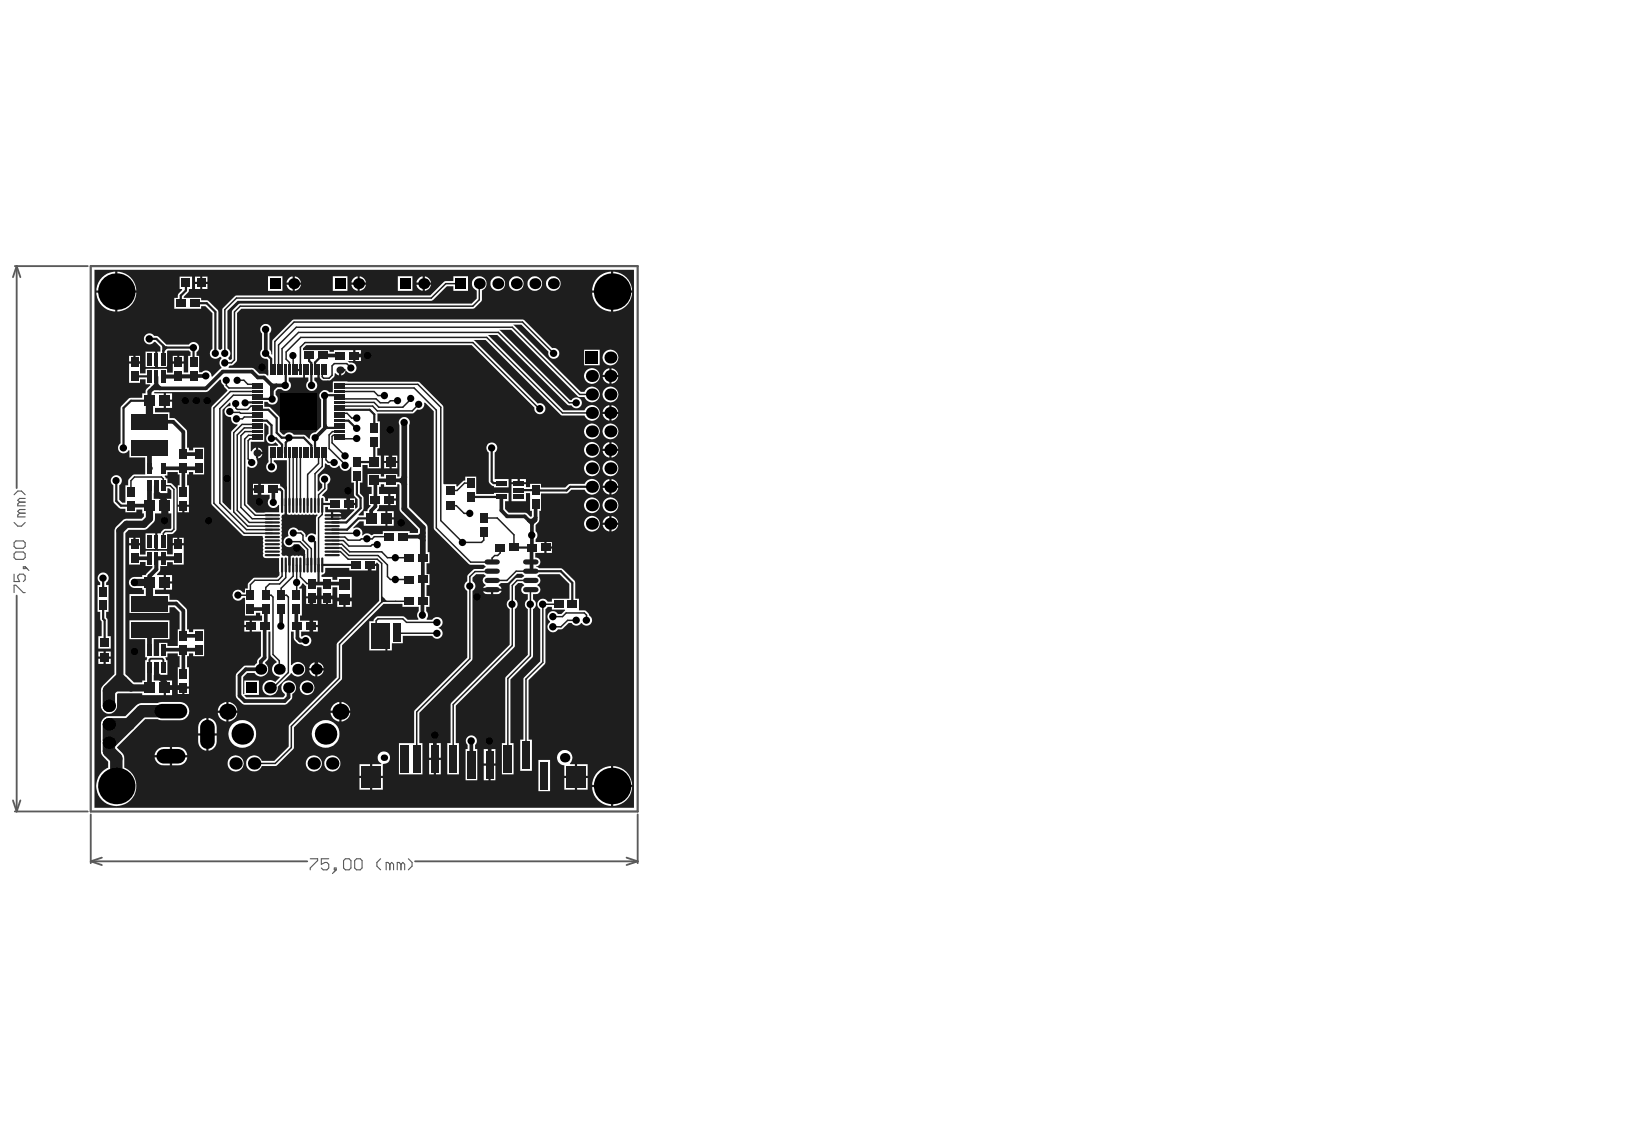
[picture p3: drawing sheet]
<svg xmlns="http://www.w3.org/2000/svg" width="287mm" height="202mm" viewBox="0 0 287 202" stroke-linecap="round" stroke-linejoin="round" font-family="sans-serif">
<g fill="none" stroke="#5a5a5a" stroke-width=".33">
<path d="M2.6 46.9h12.9M2.9 46.9l.7 2M2.9 46.9l-.6 2M2.9 46.9v39.2M2.9 105.1v38M2.3 141.2l.6 1.9M2.6 143.1h12.9M3.6 141.2l-.7 1.9M16 151.9l2 .7M16 143.7v8.6M16 151.9h38.2M18 151.3l-2 .6"/>
<path d="M73.2 151.9h39.3M110.5 151.3l2 .6M112.5 151.9l-2 .7M112.5 143.7v8.6"/>
</g>
<path d="M16 46.9h96.5v96.2h-96.5z" fill="none" stroke="#5a5a5a" stroke-width=".39"/>
<g fill="none" stroke="#5a5a5a" stroke-width=".2">
<path d="M2.5 95.7l.3-.3h1.3l.3 .3v.7l-.3 .3h-1.3l-.3-.3zM2.5 97.7l.3-.3h1.3l.3 .3v.6l-.3 .4h-1.3l-.3-.4zM2.5 92.2l.6 .6h.7l.6-.6M2.5 87.3l.6-.7h.7l.6 .7M3.5 88.6l-.4 .3v.3h1.3M3.5 90.5l-.4 .4v.3h1.3M3.5 90.5h.9M3.5 88.6h.9M4.1 100h.3v.3h-.3zM4.4 100l.7 .6M4.4 89.9h-.9l-.4 .3 .4 .3M4.4 87.9h-.9l-.4 .3 .4 .4"/>
<path d="M2.5 101.3v1.3h1l-.4-.7v-.3l.4-.3h.6l.3 .3v.7l-.3 .3M2.5 104.5v-1.3h.3l1.3 1.3h.3M54.7 151.5h1.3v.3l-1.3 1.3v.3M58 151.5h-1.3v1l.6-.4h.4l.3 .4v.6l-.3 .3h-.7l-.3-.3M59 153.1h.3v.3h-.3zM59.3 153.4l-.7 .7M60.6 151.8l.3-.3h.7l.3 .3v1.3l-.3 .3h-.7l-.3-.3zM62.6 151.8l.3-.3h.6l.4 .3v1.3l-.4 .3h-.6l-.3-.3zM67.1 151.5l-.6 .6v.7l.6 .6M68.8 152.5l-.4-.4h-.3v1.3M68.8 152.5v.9M68.8 152.5l.3-.4 .3 .4v.9"/>
<path d="M70.7 152.5l-.3-.4h-.3v1.3M70.7 152.5v.9M70.7 152.5l.4-.4 .3 .4v.9M72 151.5l.7 .6v.7l-.7 .6"/>
</g>
<g fill="#1e1e1e">
<path d="M39.2 72.3l1.3-1.3 .1 .1v.5a.98 .98 0 0 0-1 1.1 .98 .98 0 0 0 1.1 .9 1.1 1.1 0 0 0 1.1 1.2l.1 .2-1 1-.1 .3v13.6h-.2l-1.4-1.3z"/>
<path d="M46.6 74.7h.2l.6 .5v1.3a.98 .98 0 0 0-.2 1.5 .98 .98 0 0 0 1.4 0l.5 .5-.1 .1h-1.7l.1 2.9a.97 .97 0 0 0-.2 1.5 .97 .97 0 0 0 1.5-.1 .97 .97 0 0 0-.4-1.4v-.3h2.3v6.2l-.1 .1h.1v3.3l.1-.1 .4 .1 .3-.1 .3 .1 .3-.1 .3 .1 .4-.1 .3 .1 .3-.1 .3 .1 .3-.1 .4 .1 .3-.1 .3 .1 .3-.1 .8 .1-.3 .6v2.8l-.1 .1a.95 .95 0 0 0-1.5 .5l-.2-.1a1.13 1.13 0 0 0-1.3-1.2 .97 .97 0 0 0-1.3-.3 .97 .97 0 0 0-.4 1.3l-.1 .1a.97 .97 0 0 0-.6 1.5 .97 .97 0 0 0 1.6-.1h.9l1.1 1.1v.8l-.1 .1h.1l-.1 1.6h-.2l-.1-1.6-.1 .1-.3-.1-.3 .1-.4-.1-.3 .1-.3-.1-.3 .1-.1-.1-.1 1.6h-.3v-1.6l-.2 .1-.5-.1a.44 .44 0 0 1-.5-.1 .44 .44 0 0 1 0-.6l-.1-.3 .1-.4-.1-.3 .1-.3-.1-.3 .1-.4-.1-.2 .1-.4-.1-.3 .1-.3-.1-.3 .1-1-.1-.3 .1-.3-.1-.4 .1-.3a.44 .44 0 0 1 0-.6 .44 .44 0 0 1 .5-.1l.1-3.3h.1l-.3-1.2-.6-.5-.1-.5h-3.4v2h1.6a1.18 1.18 0 0 1-.3 1.1 .98 .98 0 0 0 .6 1.1 .98 .98 0 0 0 1.2-.4h.1v1.3h-4l-1.6-1.6v-6.5h.1a.96 .96 0 0 0 1.3 0 .96 .96 0 0 0 .2-1.3l.1-.1-.2-.1v-1.8l-.4 .2-.3 .4h-.2v-1.7h2.4zM45.5 79v.7l.8-.1a.9 .9 0 0 0-.8-.6zM45.5 80.1l.1 .7a.97 .97 0 0 0 .7-.7zM44.6 85.3v.8h1v-.8zM44.6 86.5v.8h1v-.8z"/>
<path d="M57.3 81.8l.2-.1 .3 .3h.3a.97 .97 0 0 0 1.7 .1l.1 .1a.98 .98 0 0 0 .9 .9 .98 .98 0 0 0 1-.8l.2 .1v2.7h.4l.1 2.3 .6 .7v1.3l-.3 .3h-.2v-.6h-.9v.7h.8v.2l-1.6 1.6h-.5l-.1-.1-.1 .1h-1.6v-.3h1.6v-.2h-1.6v-.2h-.2v-.5l-1-.1v-.9h.5v.4h3.4v-1.9h-3.4v.5h-.5a.7 .7 0 0 0-.4-.9l-.2-.2 .9-.9 .1-1a.97 .97 0 0 0 .2-1.5 .97 .97 0 0 0-1.4 0 .97 .97 0 0 0 .2 1.5v.6l-.6 .7-.2-.1v-2.9l1.2-1.1zM61.7 87.9v.8h.9v-.8zM58.8 90.4v.3h1.4l-.3-.3z"/>
<path d="M67.2 85.4h.6v.5h2.3v-.5l.4 .1v4.6l3.2 3.3v.5l-1.4 .1v-.3h-4.8v.5h-1.5l-.5 .2a.94 .94 0 0 0-1.5 .1l-.2-.1a.95 .95 0 0 0-.2-1.2 .95 .95 0 0 0-1.2 0l-.1-.1 1.1-1.1h.8v.7h3.8v-2.5h-1.5v-.2a.83 .83 0 0 0 .4-.9h1.6v-2h-1.6v-1.2h.3zM68.9 87.1v.8h.9v-.8zM68.9 88.3v.8h.9v-.8zM68.3 90.2v1h1.2v-1zM68.3 91.6v1.1h1.2v-1.1z"/>
<path d="M16.7 47.6h95.1v94.9h-95.1zM35.7 48.8v.9h.9v-.9zM34.4 48.8v.9h.9v-.9zM74.9 48.8v1h1.1v-.1a1.27 1.27 0 0 0-1.1-.9zM73.8 49.1l-.3 .7h1v-1zM63.4 48.8v1h1.1a1.18 1.18 0 0 0-1.1-1zM62.3 49.1l-.3 .7h1.1v-1zM52 48.8v1h1.1v-.1a1.27 1.27 0 0 0-1.1-.9zM50.9 49.1l-.4 .7h1.1v-1zM35.7 50.1v.9h.9v-.9zM34.4 50.1v.9h.9v-.9zM108.2 47.9v3.3h3.3a3.5 3.5 0 0 0-3.3-3.3zM105.5 48.9a3.5 3.5 0 0 0-1.1 2.3h3.4v-3.3a3.5 3.5 0 0 0-2.3 1zM20.7 47.9v3.3h3.3a3.5 3.5 0 0 0-3.3-3.3zM18 48.9a3.5 3.5 0 0 0-1 2.3h3.3v-3.3a3.5 3.5 0 0 0-2.3 1zM74.9 50.2v1.1h.2a1.25 1.25 0 0 0 .9-1.1zM73.5 50.2a1.27 1.27 0 0 0 1 1.1v-1.1zM63.4 50.2v1.1h.2a1.17 1.17 0 0 0 .9-1.1zM62 50.2a1.18 1.18 0 0 0 1.1 1.1v-1.1zM52 50.2v1.1h.1a1.25 1.25 0 0 0 1-1.1zM50.5 50.2l.1 .2a1.25 1.25 0 0 0 1 .9v-1.1zM31.7 48.8v2.2h.4v.1l-.7 .9v.5h-.7v2h4.8v-.5h.7l1.3 1.2v6.3l-.2 .2a.96 .96 0 0 0 0 1.4 .96 .96 0 0 0 1.4-.2l.4 .2v.2a.96 .96 0 0 0-.1 1.4v.3l-1.6 1.5-.1-.1a.98 .98 0 0 0-.6-1 .98 .98 0 0 0-1.1 .3h-.5v-2.9h-.4v-.7a.97 .97 0 0 0 .1-1.5 .97 .97 0 0 0-1.5 .2h-4l-1.3-1.4-.8-.1-.2-.2a.97 .97 0 0 0-1.4 0 .97 .97 0 0 0 .2 1.5 .97 .97 0 0 0 1.4-.3h.2l.9 .9v.8h-.5v2.8h1.7v-2.8l.1-.2h3.7l.3 .3v.7h-.4v2.9h-.8v-1.6h-1.9v1.6h-1v-.7h-3.8v.9h-1v-1.8h-1.9v3.4h1.9v-.6h1v.9h.8v.1l-.8 .9v.6h-.6v.8h-2.2l-1.6 1.6v6.4l-.2 .1a.97 .97 0 0 0 .1 1.5 .97 .97 0 0 0 1.5-.4h.1v1.3h2.8v3h-2l-.9 .9-.1 1h-.5v3.1h-.5l-.6-.6v-2.5a.97 .97 0 0 0 .3-1.4 .97 .97 0 0 0-1.5 0 .97 .97 0 0 0 .2 1.4v2.8l.1 .3 1.1 1h.9v.7h1.9v-.5h1.1v.7h.3v.5l-.4 .4h-2.7l-.5 .1-1.3 1.3-.3 .5v25.5l-2 2-.4 .6v3a1.42 1.42 0 0 0 1.4 1.4 1.42 1.42 0 0 0 1.4-1.4v-2.1l.2-.1h4.3v.3h3.8v-2.6h-1.8v-1h.3v-1.3h.4v1.3h1.7v-2.5h-.2l-.2-.5 .4-.1v-.6h1.9v.4h.3v2h-.3v3.4h1.9v-3.4h-.3v-2h.3v-.4h.8v.4h1.9v-4.7h-1.9v.5h-.8v-.5h-.3v-3.3l-.2-.4-1.5-1.5h-1.4v-1h-2.6v-.8h1.6v-2.6h-1.2v-.1a1.24 1.24 0 0 0 .6-1.5h1.2v-.6h1v.4h1.9v-3.4h-1.9v1.6h-1v-.7h-3.8v.7h-1v-1.6h-1.9v3.4h1.9v-.5h1v.7h1.2v.3l-1.2 1.3h-.6v.4h-1.4a.98 .98 0 0 0-1 .9 .98 .98 0 0 0 1 1h1.4v.3h.3v.8h-2.6v3.3h7.1v-1h.9l.9 .9v3h-.3v2.9h-1.9v-.5h-1.4v2.3h-1v-3h2.8v-3.3h-7.1v3.3h2.8v3.2h.3l.1 .2-.1 .4h-.3v3.5h-.5v.4h-1.5l-1.5-1.5v-24.9l.6-.5 2.9-.1 1.5-1.3a1.82 1.82 0 0 0 .2-1.5h1.6v-2.6h-1.8v-1h.3v-1.3h.4v1.3h1.7v-.9h.3l.4 .4v1.5h-.9v2.6h.9v2.6l-1.3 .1-.4 .5-.1 .3h-.6v2.7h1.7v-2.6h.9l.6-.5 .1-.3v-7.1l-.1-.3-.8-.8h-.7v-.8h-.3l-.1-.5h.4v-.6h1.9v.4h.3v1.9h-.3v3.4h1.9v-3.4h-.3v-1.9h.3v-.4h.8v.4h1.9v-4.7h-1.9v.4h-.8v-.4h-.3v-2.8l-.2-.5-2-1.9-.9-.1v-1h-2.6v-.7h1.6v-2.6h-1.7v-.1v-.1h9.1l.5-.2 2-2.1 .2 .1 .1 .6 .4 .3 .1 .4 .5 .6-2.7 2.7-.1 .4v16.9l5.6 5.6h3.4l.2 .6-.1 .2 .1 .4-.1 .3 .1 1-.1 .3 .1 .3a.51 .51 0 0 0-.1 .5 .51 .51 0 0 0 .5 .3h2.3l.1 3.1-.4 .4h-4.1l-1.1 1v.9h-.5v.7a.66 .66 0 0 1-.7-.4 .96 .96 0 0 0-1.3 .4 .96 .96 0 0 0 .3 1.3 .96 .96 0 0 0 1.3-.4h.4v3.2h1.9v-.5h.8v.5h.3v.9h-1.8v1.9h1.6v4.3l-.5 .5-.2 .7-.4 .5h-1.8l-1.4 1.5v4.1l1 1.1 .5 .2h7a1.75 1.75 0 0 0 1.4-1.9 1.29 1.29 0 0 0 .3-1.9 1.29 1.29 0 0 0-2 0 1.29 1.29 0 0 0 .3 1.9v.3l-.3 .3h-6.5l-.3-.4h2.6v-2.6h-2.6v2.4h-.2v-3l.7-.7h1.3a1.3 1.3 0 0 0 2 .3 1.3 1.3 0 0 0-.1-2l-.1-.2 .6-.5v-.3v-4.6h.4v4.2l1.1 1.1-.2 .2a1.3 1.3 0 0 0-.6 1.5 1.3 1.3 0 0 0 1.3 1l.1 .1-.9 .8a1.36 1.36 0 0 0-2.1 .4 1.36 1.36 0 0 0 1 1.9 1.36 1.36 0 0 0 1.6-1.5l2.3-2.3 .2-.1a1.29 1.29 0 0 0 1.9 .4 1.29 1.29 0 0 0 0-2 1.29 1.29 0 0 0-1.9 .2h-.2v-5.9h.5v1.1a1.48 1.48 0 0 0 1.4 1.2 .99 .99 0 0 0 1.4 0 .99 .99 0 0 0 0-1.4 .99 .99 0 0 0-1.4 0l-.1-.1v-.8h1.6v-1.9h-1.8v-.9h.3v-4.8h-.4v-.2l.4-.4 .1-.3h.1l.6 .5v1.8h1.9v-1.6h.8v1.6h1.9v-1.6h.9v1.9h2.5v-3.7h-2.5v.5h-.9v-.5h-1.9v-.4l.1-.1a.56 .56 0 0 0 .6-.5v-.6h4.2v.4h3.4v-1h.2v-.1h1.1v-.2l.2-.1 .4 .4v6.4l-7.4 7.5-.1 6-8.3 8.3-.2 .3v3.6l-2.5 2.5h-2.2l-.1-.3a1.41 1.41 0 0 0-2.2-.3 1.41 1.41 0 0 0 .2 2.2 1.41 1.41 0 0 0 2.1-.7h2.5l3.1-3.1v-3.7l8.5-8.5v-6l7.4-7.3h3.3v.5h2.9v.8l-.3 .7 .2 .7v.1h-1.9l-.8-.6h-4.4l-.7 .5-.1 .4h-.8v5.1h2.9v-2.5h.3v2.5h.8v-1.2h2v-1.3h5.1a.98 .98 0 0 0 1.7 .1 .98 .98 0 0 0-.5-1.6 .97 .97 0 0 0 .5-1.5 .97 .97 0 0 0-1.7 .1h-.9l-.1-.1 .3-.4a.94 .94 0 0 0-.3-1v-.8h.6v-1.9h-.6v-1.9h.6v-1.9h-.6v-1.9h.6v-2h-.4v-4.3l-.2-.7-3-3v-14.4l.1-.2a.98 .98 0 0 0-1.1-1.2 .98 .98 0 0 0-.7 1.4v9l-.4 .1v-.5h-2.3v.5h-.6v-.5h-2.4v2.3h.8v1.2h-.5v2h.2l.1 .1-.6 .6v.4h-.6v.7h-.9l-.1-.1 .8-.8 .1-.4v-1.9l-.6-.7v-1.9h.4v-3.1h.9v.6h2.4v-2.2h-.7v-1.3h.5v-4.8h-.4l-.1-1.4h6.2l.3-.1 .6-.6a1 1 0 0 0 1.2-1.2h.2l1.5 1.5v20.8l6.2 6.2 .3 .1h2.3l.4 .3v.1l-.4 .4h-1.5l-.3 .1-1 1-.1 1a.96 .96 0 0 0 0 1.7v11.8l-9.3 9.4-.1 5.7h-2.6v5.5h4.1v-5.5h-.5v-5.4l9.3-9.3v-12.2a.97 .97 0 0 0 0-1.7v-.6l.7-.6h1.3l.4 .2-.1 .2a.78 .78 0 0 0-.5 .7 .78 .78 0 0 0 .6 .7v.2l-.3 .2-.2 .3h3.3l-.2-.3-.3-.2v-.2l.3-.3h1.3l1.6-1.6h.9l.4 .3v.2l-.4 .2-1.1 .1-1.1 1.1v2.6a.96 .96 0 0 0 0 1.7v6.3l-10.4 10.4v7h-.6v5.5h2.1v-5.5h-.6v-6.6l10.4-10.4v-6.7l.4-.3 .1-.5-.1-.5-.4-.4v-2.3l.6-.6h.7l.4 .3v.2a.82 .82 0 0 0-.5 1.1 .82 .82 0 0 0 1.1 .4v.9a.96 .96 0 0 0 0 1.7v8.1l-3.9 3.9-.1 .3v11.4h-.6v5.5h2.1v-5.5h-.6v-11.3l4-3.9 .1-8.5a.96 .96 0 0 0-.1-1.7v-.9h.5a.77 .77 0 0 0 .8-.6 .77 .77 0 0 0-.5-.9v-.2a.78 .78 0 0 0 .5-.7 .78 .78 0 0 0-.5-.7v-.2l.3-.2h3.6l1.7 1.7v2.6h-3v.5h-.8a.96 .96 0 0 0-1.5-.2 .96 .96 0 0 0 .2 1.5v9.3l-2.8 2.8-.2 .3v10.7h-.5v5.5h2v-5.5h-.6v-10.5l3-3v-9.6l.4-.4h.8v.5h2.2l.1 .2-.7 .6h-.6a.97 .97 0 0 0-1.5-.2 .97 .97 0 0 0 .1 1.5l-.1 .3a.97 .97 0 0 0 .1 1.4 .97 .97 0 0 0 1.4-.3h.7l1.2-1.1h.5l.4 .3 .5 .2 .5-.2 .3-.3h.1a.98 .98 0 0 0 1.6 .1 .98 .98 0 0 0-.3-1.5l-.1-.3-.5-.5h-1.2v-2.1h-.6l-.1-3-2.1-2.2-.4-.2h-3.8l-.6-.3a.79 .79 0 0 0 .8-.8 .79 .79 0 0 0-.9-.8v-.8h1.6v-1.9h-1.5v-.5a.95 .95 0 0 0 0-1.4v-1.1l.3-.3a.95 .95 0 0 0 .3-1v-1.2h.3v-3.1h4.5h.2l.7-.6h2.3l.1 .2a1.39 1.39 0 0 0 2.1 .3 1.39 1.39 0 0 0-.1-2.2 1.39 1.39 0 0 0-2.1 .6l-2.7 .1-.7 .6h-4.3v-.7h-1.9v.6h-.7v-.5h-2.6v3h2.6v-1.4h.7v3.1h.3v.9l-.3 .1-.7-.6-3.1-.1-.6-.6v-1.4h.6v-1.5h-2.6v.2h-3.1v-3h-1.9v.7h-.4l-1 1h-.2v-.4h-2.2l-.1-.1v-13.6l-4.2-4.2-.3-.2h-15v1.9h-.6a.96 .96 0 0 0-1.5-.1 .96 .96 0 0 0 0 1.4v4.8l-.9 1-.6 .1a.92 .92 0 0 0-.4 1h-.2l-.8-.7h-1.9a1 1 0 0 0-1.6 0h-.3l-.6-.6v-2.5l-1.6-1.7-1.1-.1v-.9h.6a.97 .97 0 0 0 1.5 .3 .97 .97 0 0 0-.1-1.6v-.6l.4-.4a1.16 1.16 0 0 1 1.1 .3 .96 .96 0 0 0 1.1-.5 .96 .96 0 0 0-.3-1.2v-.6h2.6v-1.3h.3v1.3h.6v.6a.97 .97 0 0 0-.1 1.5 .97 .97 0 0 0 1.5-.1 .97 .97 0 0 0-.4-1.5v-.5h.7v-1.3h.2v1.3l.4 .4 .4 .2 1.1-.1a1.29 1.29 0 0 0 .8-1.2l.2-.1 .6 .4v-.9h.2v-.2h.9l.1 .2a.98 .98 0 0 0 1.2 .6 .98 .98 0 0 0 .6-1.2 .98 .98 0 0 0-1.2-.7l-.3-.3h1v-1.9h-3.4v.3h-.8v-.3h-4.7v-.4l.6-.5h29.2l11.1 11a.96 .96 0 0 0 .9 1.2 .96 .96 0 0 0 1-1.2 .96 .96 0 0 0-1.3-.7l-11.3-11.2h2.1l13.3 13.3h4.1a1.39 1.39 0 0 0 2.1 .7 1.39 1.39 0 0 0 0-2.3 1.39 1.39 0 0 0-2.1 .7h-3.7l-13.4-13.3h1.7l12.4 12.3 .7 .1a.97 .97 0 0 0 1.5 .3 .97 .97 0 0 0 0-1.5 .97 .97 0 0 0-1.5 .3h-.2l-12.5-12.4h2.1l11.7 11.7 .4 .1h.8l.1 .3a1.39 1.39 0 0 0 2.2 .3 1.39 1.39 0 0 0-.2-2.2 1.39 1.39 0 0 0-2.1 .7h-.7l-11.9-11.8h1.5l4.8 4.8a.97 .97 0 0 0 .8 1.2 .97 .97 0 0 0 1.1-1.1 .97 .97 0 0 0-1.3-.8l-4.9-4.9-.3-.1h-40.3l-.3 .1-3.5 3.5-.1 2.5-.2-.1v-.3l-.3-.5v-2.8a.97 .97 0 0 0 .1-1.4 .97 .97 0 0 0-1.4 0 .97 .97 0 0 0 0 1.4v2.9a.96 .96 0 0 0-.2 1.1 .96 .96 0 0 0 1.1 .5l.2 .2v2.7l-.1 .1-.4-.3-1.1-.1-.8-.8-.5-.2h-4.1v-.2l.2-.2h.3a1.42 1.42 0 0 0 1-.9v-8.4l.8-.7h40.8l.3-.2 1.3-1.2v-1.9a1.3 1.3 0 0 0 .6-2 1.3 1.3 0 0 0-2.1 0 1.3 1.3 0 0 0 .6 2v1.5l-.9 .9h-41l-1.2 1.1-.1 .3v8.3l-.4 .2-.2-.2v-.3a.94 .94 0 0 0-.2-1.5v-6.7l1.8-1.7h34.2l.3-.2 2.4-2.4h1.2v.8h2.6v-2.6h-2.6v.9h-1.4l-.3 .1-2.4 2.4-34.3 .1-2.4 2.3v7l-.3 .2-.4-.2v-6.7l-1.8-1.8h-1.2v-.5h-3.1v-.2l.9-.9v-.4h.6v-2.2zM70.2 48.7v2.6h2.6v-2.6zM58.7 48.7v2.6h2.6v-2.6zM47.3 48.7v2.6h2.5v-2.6zM96.3 50a1.3 1.3 0 0 0 2.6 0 1.3 1.3 0 0 0-2.6 0zM93 50a1.3 1.3 0 0 0 2.6 0 1.3 1.3 0 0 0-2.6 0zM89.8 50a1.3 1.3 0 0 0 2.6 0 1.3 1.3 0 0 0-2.6 0zM86.5 50a1.3 1.3 0 0 0 2.6 0 1.3 1.3 0 0 0-2.6 0zM20.7 51.6v3.4a3.5 3.5 0 0 0 3.3-3.4zM17 51.6a3.5 3.5 0 0 0 3.3 3.4v-3.4zM108.2 51.6v3.4a3.5 3.5 0 0 0 3.3-3.4zM104.4 51.6a3.5 3.5 0 0 0 3.4 3.4v-3.4zM62.7 61.8v.7h1v-.7zM62.7 62.9v.8h1v-.8zM31.6 62.8v.9h.8v-.9zM30.5 62.8v.9h.8v-.9zM23.9 62.8v.9h.8v-.9zM22.8 62.8v.9h.7v-.9zM103 61.7v2.7h2.8v-2.7zM106.3 63.1a1.4 1.4 0 0 0 2.8 0 1.4 1.4 0 0 0-2.8 0zM25.7 62v2.8h1.7v-2.8zM107.9 65v1.1h1.1a1.38 1.38 0 0 0-1.1-1.1zM106.7 65.3l-.4 .8h1.2v-1.1zM60.2 65.5v.7a.88 .88 0 0 0 .7-.7zM107.9 66.5v1.2a1.38 1.38 0 0 0 1.1-1.2zM106.3 66.5a1.38 1.38 0 0 0 1.2 1.2v-1.2zM103 66.3a1.4 1.4 0 0 0 2.8 0 1.4 1.4 0 0 0-2.8 0zM29.3 69.4v1.1h1v-1.1zM106.3 69.6a1.4 1.4 0 0 0 2.8 0 1.4 1.4 0 0 0-2.8 0zM29.3 70.8v1.2h1v-1.2zM107.9 71.5v1.1h1.1a1.38 1.38 0 0 0-1.1-1.1zM106.7 71.9l-.4 .7h1.2v-1.1zM107.9 73v1.2a1.38 1.38 0 0 0 1.1-1.2zM106.3 73a1.38 1.38 0 0 0 1.2 1.2v-1.2zM106.3 76.1a1.4 1.4 0 0 0 2.8 0 1.4 1.4 0 0 0-2.8 0zM103 76.1a1.4 1.4 0 0 0 2.8 0 1.4 1.4 0 0 0-2.8 0zM107.9 78v1.2h1.1a1.38 1.38 0 0 0-1.1-1.2zM106.7 78.4l-.4 .8h1.2v-1.2zM107.9 79.5v1.2a1.38 1.38 0 0 0 1.1-1.2zM106.3 79.5a1.38 1.38 0 0 0 1.2 1.2v-1.2zM103 79.3a1.4 1.4 0 0 0 2.8 0 1.4 1.4 0 0 0-2.8 0zM69.1 80.4v.9h1v-.9zM67.8 80.4v.9h.9v-.9zM69.1 81.7v.9h1v-.9zM67.8 81.7v.9h.9v-.9zM106.3 82.6a1.4 1.4 0 0 0 2.8 0 1.4 1.4 0 0 0-2.8 0zM103 82.6a1.4 1.4 0 0 0 2.8 0 1.4 1.4 0 0 0-2.8 0zM91.7 84.5v.6h1.1v-.6zM90.2 84.5v.6h1.1v-.6zM107.9 84.5v1.2h1.1a1.38 1.38 0 0 0-1.1-1.2zM106.7 84.9l-.4 .8h1.2v-1.2zM86 78.3l-.2 .7 .1 .5 .3 .3v5.3l.5 .5 .4 .1v.3h2.6v-1.5h-2.4v-4.7a.97 .97 0 0 0 .2-1.4 .97 .97 0 0 0-1.5-.1zM107.9 86.1v1.1a1.38 1.38 0 0 0 1.1-1.1zM106.3 86.1a1.38 1.38 0 0 0 1.2 1.1v-1.1zM32.5 89.4v1h.8v-1zM31.4 89.4v1h.7v-1zM106.3 89.1a1.4 1.4 0 0 0 2.8 0 1.4 1.4 0 0 0-2.8 0zM103 89.1a1.4 1.4 0 0 0 2.8 0 1.4 1.4 0 0 0-2.8 0zM107.9 91v1.2h1.1a1.38 1.38 0 0 0-1.1-1.2zM106.7 91.4l-.4 .8h1.2v-1.2zM107.9 92.6v1.2a1.38 1.38 0 0 0 1.1-1.2zM106.3 92.6a1.38 1.38 0 0 0 1.2 1.2v-1.2zM103 92.4a1.4 1.4 0 0 0 2.8 0 1.4 1.4 0 0 0-2.8 0zM31.6 94.9v.9h.8v-.9zM30.5 94.9v.9h.8v-.9zM23.9 94.9v.9h.8v-.9zM22.8 94.9v.9h.7v-.9zM96.4 95.6v.8h1v-.8zM25.7 94.1v2.7h1.7v-2.7zM96.4 96.8v.7h1v-.7zM65.4 99.8v.8h.9v-.8zM29.3 101.4v1.1h1v-1.1zM29.3 102.9v1.1h1v-1.1zM87 104.2v.6h.7a.76 .76 0 0 0 .8-.6zM85.2 104.2a.76 .76 0 0 0 .7 .6h.7v-.6zM17.5 101.3l-.3 .4a.92 .92 0 0 0 .5 1.1v.4h-.5v4.7h.5v1.3l.2 .4v2.6h-.6v2.2h2.2v-2.2h-.5v-2.8l-.3-.5v-1h.4v-4.7h-.4v-.4a.97 .97 0 0 0 .3-1.5 .97 .97 0 0 0-1.5 0zM57.9 105.5v1h.7v-1zM56.7 105.5v1h.8v-1zM55.2 105.5v1h.7v-1zM54 105.5v1h.8v-1zM61 105.9v1.1h1v-1.1zM59.5 105.9v1.1h1.1v-1.1zM55.1 109.5v.7h1v-.7zM43.1 109.5v.7h.9v-.7zM55.1 110.6v.8h1v-.8zM43.1 110.6v.8h.9v-.8zM18.7 114.9v.9h.8v-.9zM17.3 114.9v.9h1v-.9zM18.7 116.2v.9h.8v-.9zM17.3 116.2v.9h1v-.9zM56 116.8v1.1h1.1a1.27 1.27 0 0 0-1.1-1.1zM54.9 117.1l-.4 .8h1.1v-1.1zM56 118.2v1.1h.2a1.27 1.27 0 0 0 .9-1.1zM54.5 118.2l.1 .2a1.25 1.25 0 0 0 1 .9v-1.1zM29.3 120v1.1h1v-1.1zM32.5 121.5v.9h.8v-.9zM31.4 121.5v.9h.7v-.9zM52.9 121.3a1.3 1.3 0 0 0 2.6 0 1.3 1.3 0 0 0-2.6 0zM29.3 121.5v1.1h1v-1.1zM60.2 123.8v1.5h1.6a1.69 1.69 0 0 0-1.6-1.5zM58.8 124.3l-.5 1h1.5v-1.5zM40.3 123.8v1.5h1.5a1.69 1.69 0 0 0-1.5-1.5zM38.9 124.3l-.3 .4-.2 .6h1.5v-1.5zM18.2 126.7l-.4 .7v.4v5.1l.4 .6 .9 .9v1a3.5 3.5 0 0 0-1.4 5.4 3.5 3.5 0 0 0 5.6 0 3.5 3.5 0 0 0-1.4-5.4v-1.6a2.24 2.24 0 0 0-1.3-1.9l5-5.1h2.2l.8 .2h3.2a1.61 1.61 0 0 0 1.6-1.6 1.61 1.61 0 0 0-1.6-1.6h-3.2l-.8 .2h-3.1l-.7 .4-1.9 1.9-3.3 .1zM60.2 125.7v1.6a1.69 1.69 0 0 0 1.6-1.6zM58.3 125.7a1.69 1.69 0 0 0 1.5 1.6v-1.6zM40.3 125.7v1.6a1.69 1.69 0 0 0 1.5-1.6zM38.4 125.7a1.63 1.63 0 0 0 1.5 1.6v-1.6zM36.8 126.7v2.7h1.4a2.29 2.29 0 0 0-.8-2.6zM35.4 127.1a2.43 2.43 0 0 0-.4 2.3h1.4v-2.7l-.6 .1zM40.3 129.5a2.45 2.45 0 0 0 4.9 0 2.45 2.45 0 0 0-4.9 0zM55 129.5a2.45 2.45 0 0 0 4.9 0 2.45 2.45 0 0 0-4.9 0zM36.8 129.7v2.7a1.64 1.64 0 0 0 1.4-1.6v-1.1zM35 129.7a2.27 2.27 0 0 0 .8 2.5l.6 .2v-2.7zM30.3 131.8v1.4h2.7a1.57 1.57 0 0 0-1.6-1.4zM27.7 132.3l-.2 .3-.2 .6h2.7v-1.4a2.42 2.42 0 0 0-2.3 .5zM76.9 131.1v2.6h.9v-2.6zM75.7 131.1v2.6h.8v-2.6zM86.5 132.1v2.6h.9v-2.6zM85.3 132.1v2.6h.9v-2.6zM66.9 132.9a1.07 1.07 0 0 0 .4 1.7l-.1 .2h-1.5v2h1.8v-2l.2-.1a1.09 1.09 0 0 0 1-1.5 1.09 1.09 0 0 0-1.8-.3zM30.3 133.6v1.4a2.21 2.21 0 0 0 2.5-.8l.2-.6zM27.3 133.6a1.58 1.58 0 0 0 1.6 1.4h1.1v-1.4zM57.2 134.7a1.42 1.42 0 0 0 2.8 0 1.42 1.42 0 0 0-2.8 0zM53.9 134.7a1.45 1.45 0 0 0 2.9 0 1.45 1.45 0 0 0-2.9 0zM40.1 134.7a1.45 1.45 0 0 0 2.9 0 1.45 1.45 0 0 0-2.9 0zM76.9 134v2.6h.9v-2.6zM75.7 134v2.6h.8v-2.6zM101.8 134.8v2h1.9v-2zM98.7 132.7a1.35 1.35 0 0 0-.4 1.4 1.35 1.35 0 0 0 1.2 .9v1.8h1.9v-2h-.8l-.1-.2a1.35 1.35 0 0 0 .1-1.9 1.35 1.35 0 0 0-1.9 0zM63.4 134.8v2h1.9v-2zM86.5 135.1v2.5h.9v-2.5zM85.3 135.1v2.5h.9v-2.5zM82.5 130a.95 .95 0 0 0 0 1.4v.7h-.4v5.5h2.1v-5.5h-.4a1.24 1.24 0 0 1 .3-1.1 .97 .97 0 0 0-.5-1.2 .97 .97 0 0 0-1.1 .2zM108.2 135.1v3.3h3.3a3.5 3.5 0 0 0-3.3-3.3zM105.5 136.1a3.5 3.5 0 0 0-1.1 2.3h3.4v-3.3a3.5 3.5 0 0 0-2.3 1zM101.8 137.2v2.1h1.9v-2.1zM99.5 137.2v2.1h1.9v-2.1zM65.7 137.2v2.1h1.8v-2.1zM63.4 137.2v2.1h1.9v-2.1zM95 134v5.6h2v-5.6zM108.2 138.8v3.4a3.5 3.5 0 0 0 3.3-3.4zM104.4 138.8a3.5 3.5 0 0 0 3.4 3.4v-3.4z"/>
</g>
<g fill="none" stroke="#1e1e1e" stroke-width=".26">
<path d="M24.7 63.9l.9 1M27.3 64.9l.3-.2 .2 .2zM27.6 64.7h.1M31.4 63.9h-1.1l-.9 1M39.7 64h1.1M39.9 67.1v.9l.5 .4M40.6 72.6l.1 .1M41.6 72l.2 .2M43 67.1l.7 .7M43.1 73.6l-.3 .3M44.1 77.4l-.3 .3M44.3 71.6l-.6 .6"/>
<path d="M23.1 84.8v2M24.7 96l.9 1M27.3 97l.3-.3 .2 .3zM30 85.7l.7 .6M30.7 93.4l-.4 .4M31.4 96h-.9l-1 1M43.8 80.9l.6 .7M44.2 103.1v1.9M46.9 103.6v1.4"/>
</g>
<path d="M28.6 116.2l.2 .2v1.3" fill="none" stroke="#1e1e1e" stroke-width=".33"/>
<path d="M32.8 51.2l-.9 1M28.8 61.9v1.5M27.6 95.4v1.3M46.1 84.9l-.3 .3v1.1" fill="none" stroke="#1e1e1e" stroke-width=".39"/>
<path d="M27 68.5h1.2M27.6 67.9l.6 .6M28.2 68.5h.1M32.3 82.5v.1M35.1 82.5l-.1 .1M46 116.7v1.4" fill="none" stroke="#1e1e1e" stroke-width=".65"/>
<path d="M27.6 67.9l-.6 .6" fill="none" stroke="#1e1e1e" stroke-width=".72"/>
<circle cx="46.9" cy="62.3" r=".2" fill="#1e1e1e"/>
<g fill="none" stroke="#1e1e1e" stroke-width=".26">
<path d="M41.7 52.6l-2 2M27.6 63.4v1.3M41.4 63.5l-.6 .5M41.6 71.2v.8M43.2 76.1l-.7 .7M43.8 77.7v3.2M43.8 76.8l-.6 .7M47.8 79.9v2.4M49.8 65.2v.1M50.5 62.1v1.3l.6 .5v1.4M51.7 62.7v2.6M56.8 66.5l.3 .2"/>
<path d="M56.8 65.3h.1M57.5 79.9v1.2M58.6 77v1.1M58.6 76.1h1.4M59 64.1l-.4 .4M61.2 64.1l.7 .8M61.2 72.9l.8 .8M66 69.1l.7 .7h1.2M66.3 70.4l.8 .6M70.1 70.7h-1.2l-.4 .3M72.5 70.3v.1M95.1 72.1h.1"/>
<path d="M100.4 71h1.3M28.5 84.1l.3 .4v1.2M28.8 94.1v1.3M30.7 86.3v7.1M42.5 89.5l2 2M49.8 99.6v2l-.7 .8M50.4 99.6v2.3M51.7 99.6v2M52.3 99.7v-.1v3.1M52.9 95.5l1.4 1.4v2.7h-.1M53.1 94l.3 .4v.9l1.5 1.5v2.8M56.2 87.3v1.9"/>
<path d="M56.8 90.8l-.6 .6M56.8 82.3l-1.2 1.3M58.6 96.6h1.6M58.6 97.3h1.4M60.6 95.3l.9 1M66 81.5h.1M66.5 98.6l.8 .8M79.4 89.2h1.1M79.4 86.5h1.2M81.9 90.6h1M81.9 85.2h1.1M85.3 95.3l-.4 .4"/>
<path d="M87.8 98h-.5l-.5 .4v.7M47.5 103h1.8M47.8 105l.4 .3M48.2 115.4l1.1 1.2v1.5M49.6 103.8v1.2M50.5 105l.4 .3M54.1 102.9h.9M66.7 109.2l-.4 .3M67.8 105.7l.3 .4h-.6M67.8 106l.1 .1M67.8 105.7l-.5 .5M67.8 105.7l-.2-.1v.3"/>
<path d="M68.9 102.2h.9M71.1 109.2l.6 .6M83.8 100.8l-.9 .9M91 100.8l-1.6 1.6M93.6 106.6h.1M97.5 108.8h1.7M100.1 109.4h1.6M103.1 108.1l.4 .4v.9M47.6 121.3h.6M51.4 128.1v3.8"/>
</g>
<g fill="none" stroke="#1e1e1e" stroke-width=".39">
<path d="M27.6 59.8l1.2 1.2v.9M31.9 52.2v1.3M32.8 49.9v1.3M23.1 70.7l-1.3 1.3M45.3 74.2h1.8M47.8 63.3v2M47.9 75v2.3h.8l1.1 1.1v1.5M48 70.4h.1M48.8 73.7v2.6l.9 .9M50.4 65.3l-.1 2.6M51 77.2v.3l-.6 .5v1.9M53.6 77.2l1.3 1.4"/>
<path d="M54.9 64v1.3M55.6 63.9v1.4M56.5 67.3l-.3-.3 1 1.1M56.8 67.7h.8M56.8 62.7h.2M57.4 75.5h-.1M59.4 66.9h-.6l-.7 .8M62.6 75.3v.2M20.5 84.8v3.6M48.2 86.3h1.3l.3 .3v2.6M50.4 86v5.9M51.1 97.9v1.7"/>
<path d="M53.6 97.8v1.8M58.6 90.9v.6M61.5 90.4l-.5 .5M87.1 85.2h1.3M100.6 85.9l-.7 .6M18.2 106.8v2.4M93.6 100.8h.2"/>
</g>
<g fill="none" stroke="#1e1e1e" stroke-width=".65">
<path d="M32.3 76.2v3.9M45.5 66.6h1.1M48 68.8l.7-.8h-.7v2.4M55.6 77.2v.1M56.8 67.7l-.2 .7M57.3 75v.5M45.8 86.3v2.2M48.2 86.3v2.3M66.2 88.1v1.2M92.5 91.1l.8 .7h.7M32.3 107.7v4.5M46.7 116l-.7 .7"/>
<path d="M46.9 107.4v2.8M49.6 107.4v3M52.9 113h1M50.9 121.3v1.7"/>
</g>
<path d="M74.6 93.1v.9" fill="none" stroke="#1e1e1e" stroke-width="1"/>
<path d="M23.1 121.2v.1" fill="none" stroke="#1e1e1e" stroke-width="1.3"/>
<path d="M27.6 85.7v1.1M27.6 117.7v1.2" fill="none" stroke="#1e1e1e" stroke-width=".85"/>
<path d="M27.6 66.5v1.4M27.6 98.5v1.9" fill="none" stroke="#1e1e1e" stroke-width=".72"/>
<circle cx="55" cy="95.1" r=".2" fill="#1e1e1e"/>
<g fill="none" stroke="#1e1e1e" stroke-width=".26">
<path d="M53.6 65.3v6.3M53.8 60.4l-.8 .8M56.2 79.9v1.9M56.8 65.3v1.2M56.8 79.9v2.4M58.6 64.5v1.7l-.5 .5M58.6 76.1l-.5 .6v2.4M60 76.8h-1.2l-.2 .2M66 71l.8 .8M72.5 70.4l-1.4 1.4M53 99.6v2.2l1.1 1.1M54.3 83.7v5.5"/>
<path d="M55.6 83.6v5.6M56.8 89.2v1.6M57.3 84.5v1.7l-1.1 1.1M60.8 94.7l.6 .6M60.9 82v.1M64.7 95.1h-1l-.2 .2M66.3 109.5v2.7M67.5 105.4v.7M67.5 105.4l.1 .2M67.5 105.4l-.2-.1v.9"/>
</g>
<g fill="none" stroke="#1e1e1e" stroke-width=".39">
<path d="M54.5 62.7v1l.4 .3M54.9 65.3v2.6M54.9 78.6v1.3M55.6 77.3v2.6M56.2 65.3v1.7M56.8 62.7l-1.2 1.2M60 65.3v1l-.6 .6M61.5 74.2l1.1 1.1M66 73.1v2.4M66 78v3.5M55.6 95.6v4M56.2 99.6v3.3"/>
<path d="M61.5 88.9v1.5M63.6 87.9v1.7"/>
</g>
<path d="M57.3 75.5l-1.7 1.7M68.9 75.8v5.6M61.4 86.6v2.2M66.2 85v3.1M74 94.7l.6 .6M58.8 105.4l.4 .3M74.5 106.1v2.4" fill="none" stroke="#1e1e1e" stroke-width=".65"/>
<path d="M74.6 94.7v3.7" fill="none" stroke="#1e1e1e" stroke-width="1"/>
<circle cx="74" cy="94.7" r=".33" fill="#1e1e1e"/>
<g fill="none" stroke="#1e1e1e" stroke-width=".65">
<path d="M46.9 58.1v4.2M57.3 69.8v5.2M32.3 82.6v4.2M65.2 99.6v4.7l-1.4 1.4M74.6 94l-.6 .7h.6M74.6 98.4v7.7M88.4 87.7v2.3M93.3 91.8l.5 .5v4.2M93.8 96.6v4.2M28.9 114.6h6.2M32.3 114.6v4.2M32.3 112.2h2.8"/>
<path d="M46.7 110.4v5.6M55.8 112.5v5.6M76.7 129.7v4.2M83.1 130.7v4.2"/>
</g>
<g fill="none" stroke="#1e1e1e" stroke-width=".26">
<path d="M39.7 54.6v7.7M41.4 55v8.5M84.5 50v2.9M23.7 63.9h1M37.7 72v16.8M38.8 72.1v16.7M41.2 76.3v14M41.8 76.7v13.3M42.5 76.8v12.7M43.2 77.5v11.5M48.5 60.2v5.1M49.1 60.8v4.5"/>
<path d="M49.8 61.5v3.8M51.1 79.9v9.3M51.7 79.9v9.3M52.3 79.9v9.3M53 61.2v4.1M53 79.9v9.3M73.7 71.5h.2M77 72.3v20.8M77.8 71.8v20M23.7 96h1M56.2 91.4v8.2M67.3 99.4v5.9"/>
<path d="M85.3 93.8v1.5M88.2 96.6v.9l-.4 .5M90.7 94.3v2.3M48.2 105.3v10.1M50.9 105.3v13.3M52.3 102.7v2.2M59.9 113.6v6M82.9 101.7v14.5M89.6 119.7v14.2M91.2 102.4l-.8 .9v10.6M92.8 119.8v13.4M93.6 104.1v2.5"/>
<path d="M93.6 106.7v9M95.8 106.6v10.2M97.5 110.6h1.5M79.9 124.3v9.6"/>
</g>
<path d="M38 55v7.3M21.8 72v7M20.5 88.4l.8 .8h1.8M18.2 102v2.3M18.2 109.2l.3 .2M100.9 102.8v3.8M28.9 133.4h1.3" fill="none" stroke="#1e1e1e" stroke-width=".39"/>
<path d="M74.6 94v.7" fill="none" stroke="#1e1e1e" stroke-width="1"/>
<path d="M21.1 119.9h.7M28.6 125.4h1.6" fill="none" stroke="#1e1e1e" stroke-width="1.3"/>
<path d="M27.6 118.9l1.5 1.5" fill="none" stroke="#1e1e1e" stroke-width=".85"/>
<path d="M28.6 116.2h-2l-.2 .2v1.3" fill="none" stroke="#1e1e1e" stroke-width=".33"/>
<circle cx="26.4" cy="106.5" r=".33" fill="#1e1e1e"/>
<path d="M26.4 106.5h4.7" fill="none" stroke="#1e1e1e" stroke-width=".65"/>
<path d="M31.4 98.4l-3.8 .1" fill="none" stroke="#1e1e1e" stroke-width=".72"/>
<path d="M25.6 97h1.7M27.8 97h1.7M28.8 85.7h1.2M30.3 93.8h-1.2l-.3 .3" fill="none" stroke="#1e1e1e" stroke-width=".26"/>
<path d="M29.1 88.3v1" fill="none" stroke="#1e1e1e" stroke-width=".85"/>
<circle cx="26.4" cy="82.6" r=".42" fill="#1e1e1e"/>
<path d="M39.3 65.5h5.1M28.8 82.6h6.2M32.3 80.1h2.8M54.9 111.6l.9 .9" fill="none" stroke="#1e1e1e" stroke-width=".65"/>
<g fill="none" stroke="#1e1e1e" stroke-width=".26">
<path d="M42.4 54l-1 1M25.6 64.9h1.7M27.8 64.9h1.6M40.4 68.4h4.9M40.6 69.1h4.7M40.7 72.7h1.5l.2 .2h2.9M41.2 69.7h4.1M41.7 73.9h1.1M41.8 72.2h1.9M41.8 67.1h1.2M43.1 75.5h2.2M43.1 73.6h2.2"/>
<path d="M43.2 76.1h2.1M43.7 67.8h1.6M44.1 77.4h1.2M44.3 71.6h1M45.3 74.9h-2.6l-1.5 1.4M41.8 90l2.2 2.2M51 95.5h1.9M42 105h2.2M46.9 105h.9M47.5 103l-.6 .6M49.6 105h.9"/>
</g>
<path d="M26.4 59.8h1.2M36.5 53.5l1.5 1.5M29.1 61.3h5M29.4 61.3l-.6 .6M43.4 71h1.9" fill="none" stroke="#1e1e1e" stroke-width=".39"/>
<circle cx="52.4" cy="96.6" r=".2" fill="#1e1e1e"/>
<g fill="none" stroke="#1e1e1e" stroke-width=".26">
<path d="M81.3 50h-2.7l-2.5 2.6h-34.4M84.5 52.9l-1.1 1.1h-41M40.6 69.1l-2.9 2.9M41.2 69.7l-2.4 2.4M43.1 75.5l-1.3 1.2M43.8 76.8h1.5M48.5 60.2l3.4-3.4h40.3l5.5 5.5M49.1 60.8l3.2-3.1h38.1l11.9 11.9h2.1M49.8 61.5l2.9-2.9h35.2l12.5 12.4M50.5 62.1l2.6-2.6h32.8l13.3 13.3h5.2M53.8 60.4h29.6l11.7 11.7M57.1 66.7h1"/>
<path d="M58.1 79.1l2.8 2.9M58.6 78.1l2.3 2.3M59 64.1h2.2M60 77.4h2.9M60 72.9h1.2M60 69.1h6M60 70.4h6.3M60 71h6M60 68.4h13l4 3.9M60 67.8h13.7l4.1 4M62 73.7h1M66.8 71.8h4.3"/>
<path d="M67.1 71h1.4M73.7 71.5l-1 1h-6.2l-.8-.9h-5.7M28.5 84.1h-4.8l-.6 .7M37.7 88.8l5.4 5.3h4.9M38.8 88.8l4.7 4.6h4.5M41.2 90.3l2.5 2.5h4.3M43.2 89l1.8 1.9h3M44 92.2h4M44.5 91.5h3.5M51.7 94h1.4M56.2 81.8l-1.9 1.9M57.5 81.1l.4 .5h1.1"/>
<path d="M58.6 95.3h2M58.6 96h1.7l1.4 1.3h5.6l1 1.1h3.9M58.6 94.7h2.2M58.6 94.1h4.4M60 97.3l1.4 1.3h5.1M60.2 96.6l1.3 1.4h5.2l1.6 1.6v2.1l.6 .5M61.4 95.3h2.1M66.5 96.1h-.8l-.3 .2h-3.9M68.7 94.7h-2.7l-.3 .4h-1M77 93.1l6 6.1h3.8M77.8 91.8l3.8 3.9h3.3M80.5 89.2l1.4 1.4"/>
<path d="M81.9 85.2l-1.3 1.3M85.3 91.4h2.4l3 2.9M94.4 86.5h.1M49.1 102.4h-4.1l-.8 .7M50.4 101.9l-1.1 1.1M50.9 118.6l-2.7 2.7M51.7 101.6l-2.1 2.2M59.9 119.6l-8.5 8.5M66.7 109.2h4.4M67.3 106.2l-7.4 7.4M68.1 106.1h4.1M69.8 102.2h2.4"/>
<path d="M70.1 111.7h7M71.7 109.8h5.4M82.9 116.2l-9.4 9.4v8.3M83.8 100.8h3M86.8 102.4h2.6M90.4 113.9l-10.5 10.4M91 100.8h2.6M91.2 102.4h2.4M93.6 115.7l-4 4M95.8 116.8l-3 3M95.8 106.6h2.7M100.1 109.4l-1.1 1.2"/>
<path d="M103.1 108.1h-3.2l-.7 .7M51.4 131.9l-2.9 2.8h-3.7"/>
</g>
<g fill="none" stroke="#1e1e1e" stroke-width=".39">
<path d="M34.3 53.5h2.2M23.1 70.7h3.3M23.7 66.4h2.6M28.8 61l.3 .3M34.1 61.3v2.6M45.3 72.3h2l1.5 1.4M45.3 70.4h2.7M46.9 62.3l.9 1M47.1 74.2l.8 .8M49.7 77.2h3.9M52.3 65.3h.7M56.5 67.3h1.9"/>
<path d="M57.3 75l.5 .5M57.4 75.5h2.6M57.4 69.7h2.6M57.6 67.7h.5M60 72.3h5.2l.8 .8M60 74.2h1.5M86.7 79v5.9l.4 .3M46.1 84.9h3.2l1.1 1.1M53.6 97.8l-1.2-1.2-1.3 1.3M55 95.1l.6 .5M56.8 99.6h6M56.9 88.9h2.1"/>
<path d="M58.6 90.9h2.4M63 81.5h3M63 83.9v3.3l.6 .7M63.6 89.6l-2.5 2.6h-2.5M65.5 91.4h-2.3l-2 2h-2.6M83 87.7h5.4M90.7 96.6h3.1M91.5 86.5h2.9M94.5 86.5h5.4M100.6 85.9h3.8M18.5 109.4v3.5l.3 .4M93.8 100.8h5.1l2 2"/>
</g>
<g fill="none" stroke="#1e1e1e" stroke-width=".65">
<path d="M26.4 74.4h4.1l1.8 1.8M34.2 66.3h2.1M39.3 65.5l-3 3h-8.1M44.4 65.5l1.1 1.1M46.6 66.6l1.4 1.4M48.7 68h1.6l.1 .1M53.6 71l-.9 1M57 62.7h3M57.8 67.5l-5.1 5.1v-.5M62.5 62.7h2.4M23.1 89.2h3.2M23.7 98.5h2.7"/>
<path d="M66.2 89.3l-.7 .8v1.3M66.4 84.7h4.9M71.1 94.7h2.9M71.3 84.1l-.6 .7 .6 .6M88.4 90l1 1.1h3.1M94.5 89v2.7l-.7 .6M94.5 91.3l-.5 .5h.3M31.1 106.5l1.2 1.2M44.2 107.4h2.7M46 118.1h-2.6l-1.2 1.1v3.5l1 1h7l.7-.7M52.3 107.4v2.8M52.5 110.4v2.1l.4 .5"/>
<path d="M54.9 105.4v6.2M55 105.4h3.8M55 102.9h5.6M59.2 105.7h4.6M86.8 104h-2.3l-.3 .4v.9M86.4 130.7v4.2"/>
</g>
<path d="M21.1 119.9l-1.9 1.9v2.7M19.2 127.8h3.5l-3.2 3.1-.3-.3zM19.2 131v1.5l1.3 1.3v4.8M28.6 125.4h-3.6l-2.3 2.4" fill="none" stroke="#1e1e1e" stroke-width="2.2"/>
<path d="M26.4 70.7v3.7M26.4 89.3v2.2l-1 1h-3.1l-1.2 1.1v25.7M29.1 89.3v2.5M21.8 119.9l1.3 1.3M23.7 102.7h2.7v3.8M20 121.3h6.4" fill="none" stroke="#1e1e1e" stroke-width="1.3"/>
<path d="M26.4 79v3.6M26.4 85.7v3.6M27.6 86.8l1.5 1.5M26.4 111.1v3.6M26.4 117.7v3.6M29.1 120.4v.9M29.1 121.3h3.2" fill="none" stroke="#1e1e1e" stroke-width=".85"/>
<path d="M27 68.5l-.6 .6v1.6M28.8 66.4h2.6M31.4 66.4h2.7M27.6 100.4l-1.2 1.2v1.1" fill="none" stroke="#1e1e1e" stroke-width=".72"/>
<path d="M71.3 74.5v15.3l3.3 3.3" fill="none" stroke="#1e1e1e" stroke-width="1"/>
<g fill="#000">
<circle cx="20.5" cy="51.4" r="3.2"/>
<circle cx="26.3" cy="59.8" r=".65"/>
<circle cx="46.9" cy="58.1" r=".65"/>
<circle cx="51.8" cy="50" r=".96"/>
<circle cx="63.2" cy="50" r=".96"/>
<circle cx="74.7" cy="50" r=".96"/>
<circle cx="84.5" cy="50" r=".96"/>
<circle cx="87.8" cy="50" r=".96"/>
<circle cx="91.1" cy="50" r=".96"/>
<circle cx="94.3" cy="50" r=".96"/>
<circle cx="97.6" cy="50" r=".96"/>
<circle cx="108" cy="51.4" r="3.2"/>
<circle cx="21.8" cy="79" r=".65"/>
<circle cx="32.7" cy="70.7" r=".64"/>
<circle cx="34.1" cy="61.3" r=".65"/>
<circle cx="34.6" cy="70.7" r=".65"/>
<circle cx="36.3" cy="66.3" r=".65"/>
<circle cx="36.6" cy="70.7" r=".65"/>
<circle cx="38" cy="62.3" r=".64"/>
<circle cx="39.6" cy="64" r=".64"/>
<circle cx="39.6" cy="62.3" r=".64"/>
<circle cx="39.9" cy="67.1" r=".64"/>
<circle cx="40.5" cy="72.6" r=".65"/>
<circle cx="41.6" cy="71.2" r=".64"/>
<circle cx="41.7" cy="73.9" r=".64"/>
<circle cx="41.8" cy="67.1" r=".64"/>
<circle cx="43.2" cy="71.1" r=".64"/>
<circle cx="46.2" cy="64.8" r=".64"/>
<circle cx="46.9" cy="62.3" r=".65"/>
<circle cx="47.9" cy="77.3" r=".64"/>
<circle cx="48" cy="70.4" r=".64"/>
<circle cx="50.3" cy="68" r=".65"/>
<circle cx="51" cy="77.2" r=".65"/>
<circle cx="51.7" cy="62.7" r=".64"/>
<circle cx="54.9" cy="68" r=".65"/>
<circle cx="55.6" cy="77.2" r=".64"/>
<circle cx="57.2" cy="69.8" r=".64"/>
<circle cx="61.9" cy="64.9" r=".64"/>
<circle cx="62.9" cy="73.7" r=".65"/>
<circle cx="62.9" cy="77.3" r=".65"/>
<circle cx="62.9" cy="75.6" r=".65"/>
<circle cx="64.9" cy="62.7" r=".65"/>
<circle cx="67.8" cy="69.8" r=".64"/>
<circle cx="68.8" cy="75.8" r=".65"/>
<circle cx="70.1" cy="70.7" r=".64"/>
<circle cx="71.3" cy="74.5" r=".65"/>
<circle cx="72.4" cy="70.3" r=".64"/>
<circle cx="73.8" cy="71.3" r=".64"/>
<circle cx="86.7" cy="79" r=".64"/>
<circle cx="95.2" cy="72.1" r=".64"/>
<circle cx="97.7" cy="62.3" r=".65"/>
<circle cx="101.6" cy="71.1" r=".65"/>
<circle cx="104.4" cy="76.1" r="1.06"/>
<circle cx="104.4" cy="72.8" r="1.06"/>
<circle cx="104.4" cy="79.4" r="1.06"/>
<circle cx="104.4" cy="66.3" r="1.06"/>
<circle cx="104.4" cy="69.6" r="1.06"/>
<circle cx="107.7" cy="69.6" r="1.06"/>
<circle cx="107.7" cy="63.1" r="1.06"/>
<circle cx="107.7" cy="72.8" r="1.06"/>
<circle cx="107.7" cy="66.3" r="1.06"/>
<circle cx="107.7" cy="76.1" r="1.06"/>
<circle cx="107.7" cy="79.4" r="1.06"/>
<circle cx="20.5" cy="84.8" r=".64"/>
<circle cx="29" cy="91.8" r=".64"/>
<circle cx="36.8" cy="91.8" r=".64"/>
<circle cx="40" cy="84.4" r=".64"/>
<circle cx="44.4" cy="81.6" r=".65"/>
<circle cx="45.7" cy="88.5" r=".64"/>
<circle cx="47.9" cy="82.4" r=".64"/>
<circle cx="48.2" cy="88.6" r=".64"/>
<circle cx="51" cy="95.6" r=".65"/>
<circle cx="51.7" cy="94" r=".64"/>
<circle cx="52.4" cy="96.7" r=".65"/>
<circle cx="55" cy="95" r=".65"/>
<circle cx="57.3" cy="84.5" r=".64"/>
<circle cx="58.9" cy="81.6" r=".65"/>
<circle cx="60.9" cy="82.1" r=".65"/>
<circle cx="60.9" cy="80.4" r=".65"/>
<circle cx="61.4" cy="86.6" r=".64"/>
<circle cx="62.9" cy="94" r=".65"/>
<circle cx="64.7" cy="95" r=".65"/>
<circle cx="66.5" cy="96.1" r=".64"/>
<circle cx="69.7" cy="98.4" r=".64"/>
<circle cx="70.8" cy="92.2" r=".65"/>
<circle cx="81.6" cy="95.7" r=".65"/>
<circle cx="82.9" cy="90.6" r=".64"/>
<circle cx="93.8" cy="94.4" r=".65"/>
<circle cx="104.4" cy="85.9" r="1.06"/>
<circle cx="104.4" cy="92.4" r="1.06"/>
<circle cx="104.4" cy="89.1" r="1.06"/>
<circle cx="104.4" cy="82.6" r="1.06"/>
<circle cx="107.7" cy="89.1" r="1.06"/>
<circle cx="107.7" cy="82.6" r="1.06"/>
<circle cx="107.7" cy="85.9" r="1.06"/>
<circle cx="107.7" cy="92.4" r="1.06"/>
<circle cx="18.2" cy="102" r=".65"/>
<circle cx="23.7" cy="114.9" r=".64"/>
<circle cx="23.7" cy="102.7" r=".64"/>
<circle cx="42" cy="105" r=".64"/>
<circle cx="46" cy="118.1" r=".96"/>
<circle cx="49.3" cy="118.1" r=".96"/>
<circle cx="49.5" cy="110.4" r=".64"/>
<circle cx="52.3" cy="102.7" r=".64"/>
<circle cx="52.5" cy="118.1" r=".96"/>
<circle cx="53.9" cy="113" r=".64"/>
<circle cx="55.8" cy="118.1" r=".96"/>
<circle cx="69.7" cy="102.2" r=".64"/>
<circle cx="74.5" cy="108.5" r=".64"/>
<circle cx="77.1" cy="109.8" r=".65"/>
<circle cx="77.1" cy="111.7" r=".65"/>
<circle cx="82.9" cy="103.4" r=".64"/>
<circle cx="84.1" cy="105.3" r=".64"/>
<circle cx="90.3" cy="106.6" r=".64"/>
<circle cx="93.5" cy="106.6" r=".65"/>
<circle cx="95.7" cy="106.6" r=".65"/>
<circle cx="97.5" cy="108.8" r=".65"/>
<circle cx="97.5" cy="110.6" r=".65"/>
<circle cx="101.6" cy="109.4" r=".65"/>
<circle cx="103.4" cy="109.4" r=".65"/>
<circle cx="19.2" cy="131" r="1.09"/>
<circle cx="19.2" cy="127.8" r="1.09"/>
<circle cx="19.2" cy="124.5" r="1.09"/>
<circle cx="20.5" cy="138.6" r="3.2"/>
<circle cx="28.6" cy="125.4" r=".96"/>
<circle cx="28.9" cy="133.4" r=".96"/>
<circle cx="31.4" cy="133.4" r=".96"/>
<circle cx="31.8" cy="125.4" r=".96"/>
<circle cx="36.6" cy="128.2" r=".96"/>
<circle cx="36.6" cy="130.8" r=".96"/>
<circle cx="40.1" cy="125.5" r="1.42"/>
<circle cx="41.6" cy="134.7" r="1.09"/>
<circle cx="42.7" cy="129.5" r="1.89"/>
<circle cx="44.8" cy="134.7" r="1.09"/>
<circle cx="47.6" cy="121.3" r="1.03"/>
<circle cx="50.9" cy="121.3" r=".96"/>
<circle cx="54.2" cy="121.3" r=".96"/>
<circle cx="55.3" cy="134.7" r="1.09"/>
<circle cx="57.4" cy="129.5" r="1.89"/>
<circle cx="58.6" cy="134.7" r="1.09"/>
<circle cx="60" cy="125.5" r="1.42"/>
<circle cx="67.7" cy="133.7" r=".57"/>
<circle cx="76.7" cy="129.7" r=".64"/>
<circle cx="83.1" cy="130.7" r=".65"/>
<circle cx="86.3" cy="130.7" r=".64"/>
<circle cx="99.6" cy="133.7" r=".83"/>
<circle cx="108" cy="138.6" r="3.2"/>
</g>
<g fill="#000">
<path d="M47.6 49.1h1.9v1.9h-1.9z" fill-rule="evenodd"/>
<path d="M59 49.1h2v1.9h-2z" fill-rule="evenodd"/>
<path d="M70.5 49.1h1.9v1.9h-1.9z" fill-rule="evenodd"/>
<path d="M80.3 49.1h1.9v1.9h-1.9z" fill-rule="evenodd"/>
<path d="M49.5 69.4h6.4v6.4h-6.4z" fill-rule="evenodd"/>
<path d="M103.3 62h2.2v2.1h-2.2z" fill-rule="evenodd"/>
<path d="M43.4 120.3h1.9v2h-1.9z" fill-rule="evenodd"/>
</g>
<path d="M28.6 125.4h3.2M28.9 133.4h2.5M36.6 128.2v2.6" fill="none" stroke="#000" stroke-width="2.6"/>
<g fill="#1e1e1e">
<path d="M27.1 84.7h.9v1.9h-.9z" fill-rule="evenodd"/>
<path d="M44.9 85.7h1.7v1.2h-1.7z" fill-rule="evenodd"/>
<path d="M58.2 88.2h1.7v1.3h-1.7z" fill-rule="evenodd"/>
<path d="M60.7 88.2h1.6v1.3h-1.6z" fill-rule="evenodd"/>
<path d="M71.3 97.8h1.7v1.2h-1.7z" fill-rule="evenodd"/>
<path d="M73.7 97.7h1.7v1.3h-1.7z" fill-rule="evenodd"/>
<path d="M84.7 93h1.3v1.6h-1.3z" fill-rule="evenodd"/>
<path d="M89.8 95.9h1.7v1.3h-1.7z" fill-rule="evenodd"/>
<path d="M97.7 106h1.7v1.2h-1.7z" fill-rule="evenodd"/>
<path d="M100.1 105.9h1.7v1.3h-1.7z" fill-rule="evenodd"/>
<path d="M27.1 116.7h.9v2h-.9z" fill-rule="evenodd"/>
<path d="M27.2 97.4h.7v2.1h-.7z" fill-rule="evenodd"/>
<path d="M27.2 94.4h.7v2.1h-.7z" fill-rule="evenodd"/>
<path d="M27.2 65.4h.7v2.1h-.7z" fill-rule="evenodd"/>
<path d="M32 49.1h1.6v1.6h-1.6z" fill-rule="evenodd"/>
<path d="M34.7 49.1h1.6v1.6h-1.6z" fill-rule="evenodd"/>
<path d="M47.6 78.9h.4v1.9h-.4z" fill-rule="evenodd"/>
<path d="M48.3 78.9h.4v1.9h-.4z" fill-rule="evenodd"/>
<path d="M48.9 78.9h.4v1.9h-.4z" fill-rule="evenodd"/>
<path d="M48.9 64.3h.4v1.9h-.4z" fill-rule="evenodd"/>
<path d="M48.3 64.3h.4v1.9h-.4z" fill-rule="evenodd"/>
<path d="M47.6 64.3h.4v1.9h-.4z" fill-rule="evenodd"/>
</g>
<path d="M50.4 88v2.3M50.4 98.5v2.3M51.1 88v2.3M51.1 98.5v2.3M51.7 88v2.3M51.7 98.5v2.3" fill="none" stroke="#1e1e1e" stroke-width=".39"/>
<g fill="#1e1e1e">
<path d="M50.2 78.9h.4v1.9h-.4z" fill-rule="evenodd"/>
<path d="M50.9 78.9h.4v1.9h-.4z" fill-rule="evenodd"/>
<path d="M51.6 78.9h.3v1.9h-.3z" fill-rule="evenodd"/>
<path d="M51.6 64.3h.3v1.9h-.3z" fill-rule="evenodd"/>
<path d="M50.9 64.3h.4v1.9h-.4z" fill-rule="evenodd"/>
<path d="M50.2 64.3h.4v1.9h-.4z" fill-rule="evenodd"/>
</g>
<path d="M53 88v2.3M53 98.5v2.3M53.6 88v2.3M53.6 98.5v2.3M54.3 88v2.3M54.3 98.5v2.3" fill="none" stroke="#1e1e1e" stroke-width=".39"/>
<g fill="#1e1e1e">
<path d="M52.8 78.9h.4v1.9h-.4z" fill-rule="evenodd"/>
<path d="M53.5 78.9h.3v1.9h-.3z" fill-rule="evenodd"/>
<path d="M54.1 78.9h.4v1.9h-.4z" fill-rule="evenodd"/>
<path d="M54.1 64.3h.4v1.9h-.4z" fill-rule="evenodd"/>
<path d="M53.5 64.3h.3v1.9h-.3z" fill-rule="evenodd"/>
<path d="M52.8 64.3h.4v1.9h-.4z" fill-rule="evenodd"/>
</g>
<path d="M55.6 88v2.3M55.6 98.5v2.3M56.2 88v2.3M56.2 98.5v2.3M56.8 88v2.3M56.8 98.5v2.3" fill="none" stroke="#1e1e1e" stroke-width=".39"/>
<g fill="#1e1e1e">
<path d="M55.4 78.9h.4v1.9h-.4z" fill-rule="evenodd"/>
<path d="M56 78.9h.4v1.9h-.4z" fill-rule="evenodd"/>
<path d="M56.6 78.9h.4v1.9h-.4z" fill-rule="evenodd"/>
<path d="M57.3 78.9h.4v1.9h-.4z" fill-rule="evenodd"/>
<path d="M57.3 64.3h.4v1.9h-.4z" fill-rule="evenodd"/>
<path d="M56.6 64.3h.4v1.9h-.4z" fill-rule="evenodd"/>
<path d="M56 64.3h.4v1.9h-.4z" fill-rule="evenodd"/>
<path d="M55.4 64.3h.4v1.9h-.4z" fill-rule="evenodd"/>
<path d="M69.5 109.9h1.2v3.2h-1.2z" fill-rule="evenodd"/>
<path d="M71.3 105.4h1.7v1.3h-1.7z" fill-rule="evenodd"/>
<path d="M71.3 101.6h1.7v1.3h-1.7z" fill-rule="evenodd"/>
<path d="M73.8 105.4h1.6v1.3h-1.6z" fill-rule="evenodd"/>
<path d="M73.8 101.6h1.6v1.2h-1.6z" fill-rule="evenodd"/>
<path d="M82.4 84.4h1.3v1.7h-1.3z" fill-rule="evenodd"/>
<path d="M82.4 86.8h1.3v1.7h-1.3z" fill-rule="evenodd"/>
<path d="M84.7 90.5h1.3v1.7h-1.3z" fill-rule="evenodd"/>
<path d="M27.2 62.3h.7v2.1h-.7z" fill-rule="evenodd"/>
<path d="M79.2 131.4h1.4v4.9h-1.4z" fill-rule="evenodd"/>
<path d="M92.1 130.8h1.4v4.8h-1.4z" fill-rule="evenodd"/>
<path d="M95.3 134.4h1.4v4.8h-1.4z" fill-rule="evenodd"/>
<path d="M17.5 105.9h1.3v1.7h-1.3z" fill-rule="evenodd"/>
<path d="M17.5 103.5h1.3v1.7h-1.3z" fill-rule="evenodd"/>
<path d="M23.1 95.2h1.3v1.6h-1.3z" fill-rule="evenodd"/>
<path d="M28.4 113.7h.8v1.9h-.8z" fill-rule="evenodd"/>
<path d="M25.9 113.7h.9v1.9h-.9z" fill-rule="evenodd"/>
<path d="M31.7 113.8h1.3v1.6h-1.3z" fill-rule="evenodd"/>
<path d="M31.7 111.3h1.3v1.7h-1.3z" fill-rule="evenodd"/>
<path d="M30.8 95.2h1.3v1.6h-1.3z" fill-rule="evenodd"/>
<path d="M25.9 84.7h.9v1.9h-.9z" fill-rule="evenodd"/>
<path d="M28.4 84.7h.8v1.9h-.8z" fill-rule="evenodd"/>
</g>
<path d="M46.9 97.9h2.3M46.9 96.6h2.3M46.9 96h2.3M46.9 95.3h2.3M46.9 94.1h2.3M46.9 93.4h2.3M46.9 92.8h2.3M46.9 91.5h2.3M46.9 90.9h2.3" fill="none" stroke="#1e1e1e" stroke-width=".39"/>
<g fill="#1e1e1e">
<path d="M47.4 85.7h1.6v1.2h-1.6z" fill-rule="evenodd"/>
<path d="M53.7 62.1h1.6v1.3h-1.6z" fill-rule="evenodd"/>
</g>
<path d="M57.4 97.9h2.3M57.4 95.3h2.3M57.4 96h2.3M57.4 96.6h2.3M57.4 92.8h2.3M57.4 93.4h2.3M57.4 94.1h2.3M57.4 90.9h2.3M57.4 91.5h2.3" fill="none" stroke="#1e1e1e" stroke-width=".39"/>
<g fill="#1e1e1e">
<path d="M59 77.2h1.9v.4h-1.9z" fill-rule="evenodd"/>
<path d="M65.4 77.1h1.3v1.7h-1.3z" fill-rule="evenodd"/>
<path d="M59 75.9h1.9v.4h-1.9z" fill-rule="evenodd"/>
<path d="M59 75.3h1.9v.4h-1.9z" fill-rule="evenodd"/>
<path d="M59 74.7h1.9v.4h-1.9z" fill-rule="evenodd"/>
<path d="M65.4 74.7h1.3v1.6h-1.3z" fill-rule="evenodd"/>
<path d="M59 73.4h1.9v.3h-1.9z" fill-rule="evenodd"/>
<path d="M59 72.7h1.9v.4h-1.9z" fill-rule="evenodd"/>
<path d="M59 72.1h1.9v.4h-1.9z" fill-rule="evenodd"/>
<path d="M59 70.8h1.9v.3h-1.9z" fill-rule="evenodd"/>
<path d="M59 70.2h1.9v.4h-1.9z" fill-rule="evenodd"/>
<path d="M59 69.5h1.9v.4h-1.9z" fill-rule="evenodd"/>
<path d="M59 68.2h1.9v.4h-1.9z" fill-rule="evenodd"/>
<path d="M59 67.6h1.9v.4h-1.9z" fill-rule="evenodd"/>
<path d="M61.6 62.1h1.7v1.3h-1.7z" fill-rule="evenodd"/>
<path d="M59.2 62.1h1.7v1.3h-1.7z" fill-rule="evenodd"/>
<path d="M67.8 87.5h1.7v1.3h-1.7z" fill-rule="evenodd"/>
</g>
<circle cx="60" cy="65.3" r=".64" fill="#1e1e1e"/>
<path d="M92.7 99.1h1.8M92.7 104h1.8M92.7 100.8h1.8" fill="none" stroke="#1e1e1e" stroke-width=".91"/>
<g fill="#1e1e1e">
<path d="M95.4 95.9h1.7v1.3h-1.7z" fill-rule="evenodd"/>
<path d="M92.9 95.9h1.7v1.3h-1.7z" fill-rule="evenodd"/>
<path d="M90.5 87.2h2v.9h-2z" fill-rule="evenodd"/>
<path d="M90.5 84.8h2v.8h-2z" fill-rule="evenodd"/>
<path d="M90.6 86h1.9v.9h-1.9z" fill-rule="evenodd"/>
<path d="M17.7 115.2h1.5v1.5h-1.5z" fill-rule="evenodd"/>
<path d="M17.7 112.5h1.5v1.6h-1.5z" fill-rule="evenodd"/>
<path d="M23.1 97.6h1.3v1.7h-1.3z" fill-rule="evenodd"/>
<path d="M22.4 85.9h1.3v1.7h-1.3z" fill-rule="evenodd"/>
<path d="M22.4 88.4h1.3v1.6h-1.3z" fill-rule="evenodd"/>
<path d="M23.1 63.1h1.3v1.7h-1.3z" fill-rule="evenodd"/>
<path d="M23.1 65.5h1.3v1.7h-1.3z" fill-rule="evenodd"/>
<path d="M25.9 116.7h.9v2h-.9z" fill-rule="evenodd"/>
<path d="M28.4 116.7h.8v2h-.8z" fill-rule="evenodd"/>
<path d="M31.7 120.5h1.3v1.6h-1.3z" fill-rule="evenodd"/>
<path d="M31.7 118h1.3v1.7h-1.3z" fill-rule="evenodd"/>
<path d="M28.1 120.4h2v1.9h-2z" fill-rule="evenodd"/>
<path d="M25.4 120.4h1.9v1.9h-1.9z" fill-rule="evenodd"/>
<path d="M28.5 94.4h.7v2.1h-.7z" fill-rule="evenodd"/>
<path d="M26 94.4h.7v2.1h-.7z" fill-rule="evenodd"/>
<path d="M26 97.4h.7v2.1h-.7z" fill-rule="evenodd"/>
<path d="M28.5 97.4h.7v2.1h-.7z" fill-rule="evenodd"/>
<path d="M30.8 97.6h1.3v1.7h-1.3z" fill-rule="evenodd"/>
<path d="M28.1 101.8h2v1.9h-2z" fill-rule="evenodd"/>
<path d="M25.4 101.8h1.9v1.9h-1.9z" fill-rule="evenodd"/>
<path d="M31.7 88.3h1.3v1.7h-1.3z" fill-rule="evenodd"/>
<path d="M31.7 86h1.3v1.6h-1.3z" fill-rule="evenodd"/>
<path d="M28.1 88.3h1.9v1.9h-1.9z" fill-rule="evenodd"/>
<path d="M25.4 88.3h1.9v1.9h-1.9z" fill-rule="evenodd"/>
<path d="M31.7 79.3h1.3v1.6h-1.3z" fill-rule="evenodd"/>
<path d="M26 65.4h.7v2.1h-.7z" fill-rule="evenodd"/>
<path d="M28.5 65.4h.7v2.1h-.7z" fill-rule="evenodd"/>
<path d="M33.5 63.1h1.3v1.7h-1.3z" fill-rule="evenodd"/>
<path d="M33.5 65.5h1.3v1.7h-1.3z" fill-rule="evenodd"/>
<path d="M30.8 63.1h1.3v1.7h-1.3z" fill-rule="evenodd"/>
<path d="M30.8 65.5h1.3v1.7h-1.3z" fill-rule="evenodd"/>
<path d="M28.1 69.7h2v1.9h-2z" fill-rule="evenodd"/>
<path d="M25.4 69.7h1.9v1.9h-1.9z" fill-rule="evenodd"/>
<path d="M33.5 52.8h1.7v1.3h-1.7z" fill-rule="evenodd"/>
<path d="M31 52.9h1.7v1.2h-1.7z" fill-rule="evenodd"/>
<path d="M43.5 106.6h1.3v1.6h-1.3z" fill-rule="evenodd"/>
<path d="M43.4 109.8h1.7v1.3h-1.7z" fill-rule="evenodd"/>
<path d="M46.2 106.6h1.3v1.7h-1.3z" fill-rule="evenodd"/>
<path d="M48.9 106.6h1.3v1.6h-1.3z" fill-rule="evenodd"/>
<path d="M51.6 106.6h1.3v1.7h-1.3z" fill-rule="evenodd"/>
<path d="M54.3 104.6h1.3v1.6h-1.3z" fill-rule="evenodd"/>
<path d="M54.1 109.8h1.7v1.3h-1.7z" fill-rule="evenodd"/>
<path d="M51.6 109.8h1.7v1.3h-1.7z" fill-rule="evenodd"/>
</g>
<path d="M46.9 97.3h2.3M46.9 94.7h2.3M49.8 98.5v2.3M52.3 98.5v2.3M54.9 98.5v2.3" fill="none" stroke="#1e1e1e" stroke-width=".39"/>
<path d="M54.3 102.1h1.3v1.7h-1.3z" fill-rule="evenodd" fill="#1e1e1e"/>
<path d="M46.9 92.2h2.3M49.8 88v2.3M52.3 88v2.3M54.9 88v2.3" fill="none" stroke="#1e1e1e" stroke-width=".39"/>
<g fill="#1e1e1e">
<path d="M49.6 78.9h.3v1.9h-.3z" fill-rule="evenodd"/>
<path d="M52.1 78.9h.4v1.9h-.4z" fill-rule="evenodd"/>
<path d="M54.7 78.9h.4v1.9h-.4z" fill-rule="evenodd"/>
<path d="M54.7 64.3h.4v1.9h-.4z" fill-rule="evenodd"/>
<path d="M52.1 64.3h.4v1.9h-.4z" fill-rule="evenodd"/>
<path d="M49.6 64.3h.3v1.9h-.3z" fill-rule="evenodd"/>
<path d="M57.1 104.6h1.2v1.6h-1.2z" fill-rule="evenodd"/>
<path d="M59.8 104.8h1.9v1.9h-1.9z" fill-rule="evenodd"/>
</g>
<path d="M57.4 94.7h2.3M57.4 97.3h2.3" fill="none" stroke="#1e1e1e" stroke-width=".39"/>
<g fill="#1e1e1e">
<path d="M57.1 102.1h1.2v1.7h-1.2z" fill-rule="evenodd"/>
<path d="M64.4 99h1.6v1.3h-1.6z" fill-rule="evenodd"/>
<path d="M61.9 99h1.7v1.3h-1.7z" fill-rule="evenodd"/>
</g>
<path d="M57.4 92.2h2.3" fill="none" stroke="#1e1e1e" stroke-width=".39"/>
<g fill="#1e1e1e">
<path d="M64.5 90.5h1.9v1.9h-1.9z" fill-rule="evenodd"/>
<path d="M59 76.6h1.9v.4h-1.9z" fill-rule="evenodd"/>
<path d="M59 74h1.9v.4h-1.9z" fill-rule="evenodd"/>
<path d="M62.3 80.7h1.3v1.6h-1.3z" fill-rule="evenodd"/>
<path d="M59 71.4h1.9v.4h-1.9z" fill-rule="evenodd"/>
<path d="M59 68.9h1.9v.4h-1.9z" fill-rule="evenodd"/>
<path d="M67.8 94h1.7v1.3h-1.7z" fill-rule="evenodd"/>
<path d="M70.3 94h1.6v1.3h-1.6z" fill-rule="evenodd"/>
<path d="M68.1 83.9h1.6v1.6h-1.6z" fill-rule="evenodd"/>
<path d="M67.2 90.5h1.9v1.9h-1.9z" fill-rule="evenodd"/>
<path d="M68.1 80.7h1.6v1.6h-1.6z" fill-rule="evenodd"/>
<path d="M78.7 85.7h1.5v1.6h-1.5z" fill-rule="evenodd"/>
<path d="M78.6 88.4h1.6v1.6h-1.6z" fill-rule="evenodd"/>
</g>
<path d="M92.7 102.4h1.8" fill="none" stroke="#1e1e1e" stroke-width=".91"/>
<g fill="#1e1e1e">
<path d="M93.8 88.1h1.3v1.7h-1.3z" fill-rule="evenodd"/>
<path d="M93.8 85.7h1.3v1.6h-1.3z" fill-rule="evenodd"/>
<path d="M28.4 81.7h.8v1.9h-.8z" fill-rule="evenodd"/>
<path d="M25.9 81.7h.9v1.9h-.9z" fill-rule="evenodd"/>
<path d="M31.7 81.7h1.3v1.7h-1.3z" fill-rule="evenodd"/>
<path d="M28.5 62.3h.7v2.1h-.7z" fill-rule="evenodd"/>
<path d="M26 62.3h.7v2.1h-.7z" fill-rule="evenodd"/>
<path d="M43.5 104.1h1.3v1.7h-1.3z" fill-rule="evenodd"/>
<path d="M46.2 104.2h1.3v1.6h-1.3z" fill-rule="evenodd"/>
<path d="M48.9 104.1h1.3v1.7h-1.3z" fill-rule="evenodd"/>
<path d="M51.6 104.2h1.3v1.6h-1.3z" fill-rule="evenodd"/>
<path d="M62.3 83.1h1.3v1.7h-1.3z" fill-rule="evenodd"/>
<path d="M59.8 102.1h1.9v1.9h-1.9z" fill-rule="evenodd"/>
<path d="M70.7 131.4h1.4v4.9h-1.4z" fill-rule="evenodd"/>
<path d="M72.8 131.4h1.4v4.9h-1.4z" fill-rule="evenodd"/>
<path d="M67.5 109.9h1.3v4.5h-1.3z" fill-rule="evenodd"/>
<path d="M82.4 132.5h1.5v4.8h-1.5z" fill-rule="evenodd"/>
<path d="M85.7 132.5h1.4v4.8h-1.4z" fill-rule="evenodd"/>
<path d="M88.9 131.4h1.4v4.9h-1.4z" fill-rule="evenodd"/>
<path d="M99.9 135.1h3.4v3.9h-3.4z" fill-rule="evenodd"/>
<path d="M34.4 113.8h1.3v1.6h-1.3z" fill-rule="evenodd"/>
<path d="M34.4 111.3h1.3v1.7h-1.3z" fill-rule="evenodd"/>
<path d="M65.4 87.5h1.7v1.3h-1.7z" fill-rule="evenodd"/>
<path d="M44.4 77.2h1.9v.4h-1.9z" fill-rule="evenodd"/>
<path d="M44.4 74.7h1.9v.4h-1.9z" fill-rule="evenodd"/>
<path d="M44.4 75.3h1.9v.4h-1.9z" fill-rule="evenodd"/>
<path d="M44.4 75.9h1.9v.4h-1.9z" fill-rule="evenodd"/>
<path d="M44.4 72.1h1.9v.4h-1.9z" fill-rule="evenodd"/>
<path d="M44.4 72.7h1.9v.4h-1.9z" fill-rule="evenodd"/>
<path d="M44.4 73.4h1.9v.3h-1.9z" fill-rule="evenodd"/>
<path d="M44.4 69.5h1.9v.4h-1.9z" fill-rule="evenodd"/>
<path d="M44.4 70.2h1.9v.4h-1.9z" fill-rule="evenodd"/>
<path d="M44.4 70.8h1.9v.3h-1.9z" fill-rule="evenodd"/>
<path d="M44.4 67.6h1.9v.4h-1.9z" fill-rule="evenodd"/>
<path d="M44.4 68.2h1.9v.4h-1.9z" fill-rule="evenodd"/>
<path d="M56.1 62.1h1.7v1.3h-1.7z" fill-rule="evenodd"/>
</g>
<path d="M85.9 99.1h1.8M85.9 104h1.8M85.9 100.8h1.8" fill="none" stroke="#1e1e1e" stroke-width=".91"/>
<g fill="#1e1e1e">
<path d="M87.4 96h1.7v1.2h-1.7z" fill-rule="evenodd"/>
<path d="M87.5 87.2h1.9v.8h-1.9z" fill-rule="evenodd"/>
<path d="M87.5 84.8h1.9v.8h-1.9z" fill-rule="evenodd"/>
<path d="M23.2 105.1h6.4v2.7h-6.4z" fill-rule="evenodd"/>
<path d="M23.2 109.7h6.4v2.7h-6.4z" fill-rule="evenodd"/>
<path d="M23.2 73.1h6.4v2.7h-6.4z" fill-rule="evenodd"/>
<path d="M23.2 77.6h6.4v2.7h-6.4z" fill-rule="evenodd"/>
<path d="M34.4 79.3h1.3v1.6h-1.3z" fill-rule="evenodd"/>
<path d="M45.8 109.8h1.7v1.3h-1.7z" fill-rule="evenodd"/>
<path d="M65.2 83.9h1.7v1.6h-1.7z" fill-rule="evenodd"/>
<path d="M44.4 74h1.9v.4h-1.9z" fill-rule="evenodd"/>
<path d="M44.4 76.6h1.9v.4h-1.9z" fill-rule="evenodd"/>
<path d="M65.2 80.7h1.7v1.6h-1.7z" fill-rule="evenodd"/>
<path d="M44.4 68.9h1.9v.4h-1.9z" fill-rule="evenodd"/>
<path d="M44.4 71.4h1.9v.4h-1.9z" fill-rule="evenodd"/>
</g>
<circle cx="45.3" cy="79.9" r=".64" fill="#1e1e1e"/>
<path d="M85.9 102.4h1.8" fill="none" stroke="#1e1e1e" stroke-width=".91"/>
<g fill="#1e1e1e">
<path d="M34.4 81.7h1.3v1.7h-1.3z" fill-rule="evenodd"/>
<path d="M65.5 109.9h1.8v4.5h-1.8z" fill-rule="evenodd"/>
<path d="M76 131.4h1.4v4.9h-1.4z" fill-rule="evenodd"/>
<path d="M63.7 135.1h3.5v3.9h-3.5z" fill-rule="evenodd"/>
</g>
</svg>
